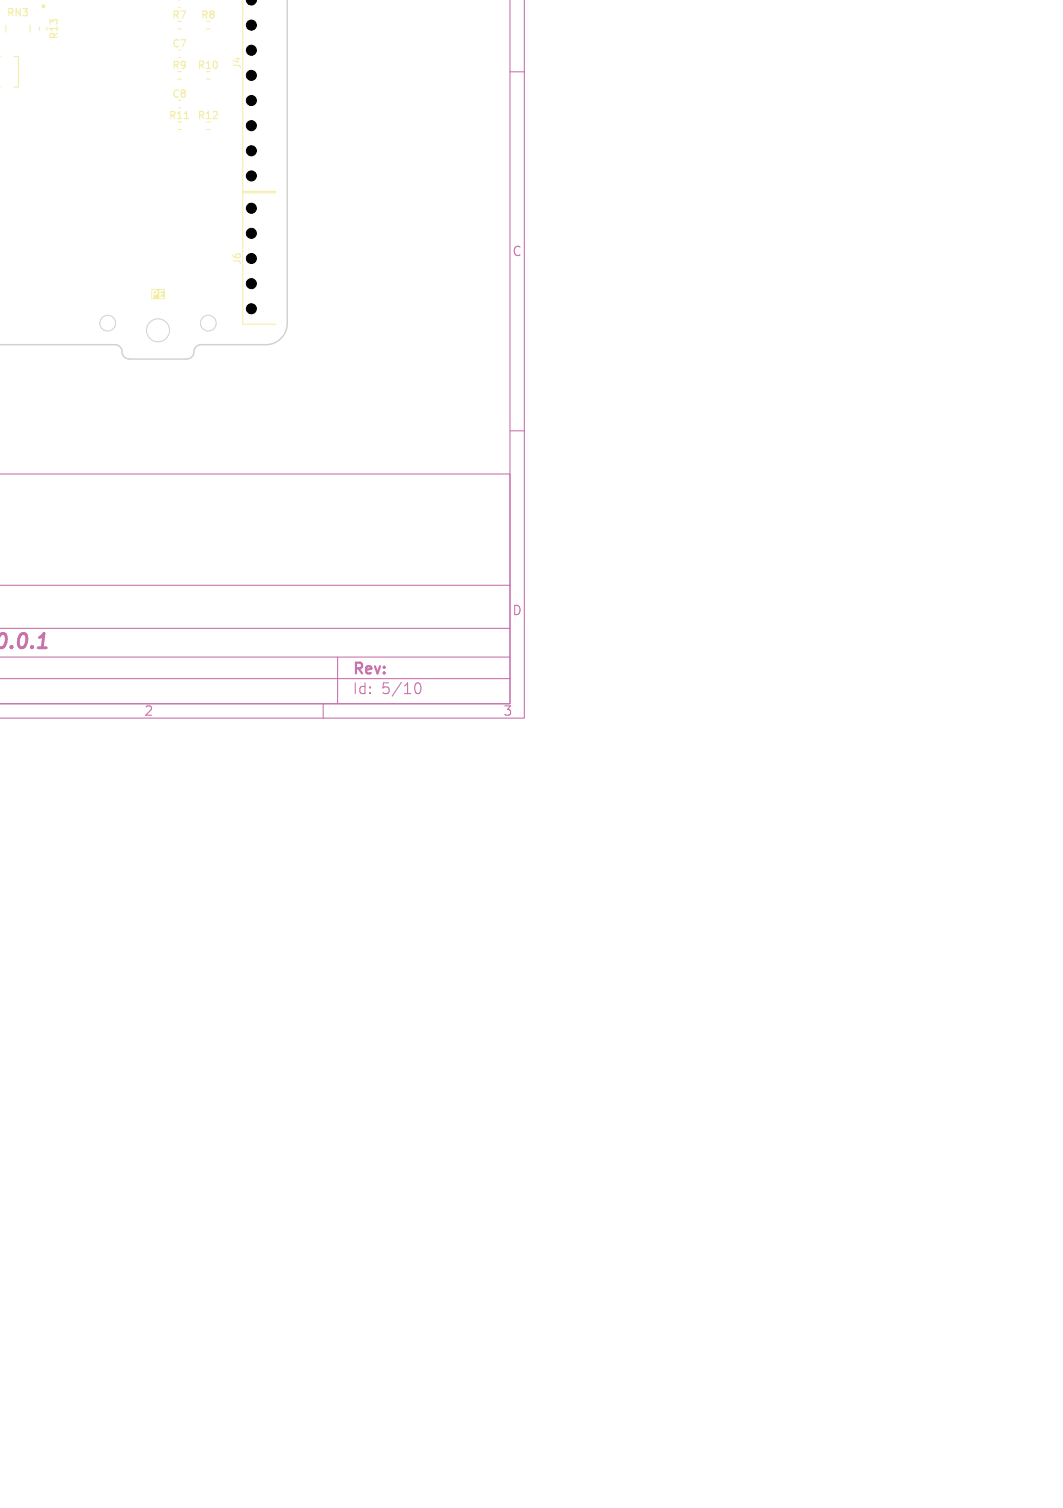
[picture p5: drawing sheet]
<svg xmlns="http://www.w3.org/2000/svg" width="148mm" height="210mm" viewBox="0 0 148 210" stroke-linecap="round" stroke-linejoin="round" font-family="sans-serif">
<defs><g id="words">
<text font-size="2.8" fill="#c872ab" x="-1" y="90.9">v0.0.1</text>
<g font-size="2.1" fill="#c872ab">
<text x="49" y="94.3">Rev:</text>
<text x="49" y="96.9">Id:</text>
<text x="53.1" y="96.9">5/10</text>
</g>
<g font-size="1.8" fill="#c872ab">
<text x="71.3" y="35.9">C</text>
<text x="71.3" y="85.9">D</text>
<text x="20" y="99.9">2</text>
<text x="70" y="99.9">3</text>
</g>
<g font-size="1.4" fill="#f2eda1">
<text x=".9" y="2.5">RN3</text>
<text x="8.2" y="5.6" transform="rotate(-90 8.2 5.6)">R13</text>
<text x="23.9" y="2.8">R7</text>
<text x="27.9" y="2.8">R8</text>
<text x="23.9" y="9.8">R9</text>
<text x="23.9" y="6.8">C7</text>
<text x="27.4" y="9.8">R10</text>
<text x="33.6" y="9.7" transform="rotate(-90 33.6 9.7)">J4</text>
<text x="23.4" y="16.8">R11</text>
<text x="23.9" y="13.8">C8</text>
<text x="27.4" y="16.8">R12</text>
<text x="33.6" y="36.9" transform="rotate(-90 33.6 36.9)">J6</text>
</g>
</g></defs>
<path d="M71 0v98h-71h71v-32h-71M73 0v100h-73M71 10h2M71 60h2M0 94.5h71M0 91.5h71M0 87.5h71M0 81.5h71M45 98v2M47 91.5v6.5M57.7 95.7a.55 .55 0 0 1 .4-.6h.1a.94 .94 0 0 1 0 1.5h-.1a.55 .55 0 0 1-.4-.6" fill="none" stroke="#c872ab" stroke-width=".15"/>
<g fill="#f2eda1">
<path d="M21.4 40.6h.3v.2l-.3 .1z"/>
<path d="M21.1 40.2h1.9v1.5h-1.9v-1.2h.1v1h.2v-.4h.3l.2-.2 .1-.3-.1-.1h.3v1l.6 .1 .1-.1-.1-.1h-.4v-.4l.3-.1-.1-.1h-.2v-.2l.4-.1v-.1l-.9 .1-.6-.1-.2 .1z"/>
</g>
<path d="M5.8 -.1v.1M-.1 12.1h.1M-.1 7.9h.1M2 7.9h.6v4.2h-.6M25.7 16.5h.6" fill="none" stroke="#f2eda1" stroke-width=".15"/>
<g fill="none" stroke="#f2eda1" stroke-width=".14">
<path d="M24.9 0h.2M33.8 -.1v26.8h4.6M.8 3.5v1M4.2 3.5v1M5.5 3.8v.4M6.5 3.8v.4M24.8 18h.4M24.8 11h.4M24.8 4h.4M24.9 15h.2M24.9 8h.2M24.9 1h.2"/>
<path d="M28.8 18h.4M28.8 11h.4M28.8 4h.4M38.4 26.9h-4.6v18.3h4.6"/>
</g>
<circle cx="6" cy=".9" r=".2" fill="#f2eda1" stroke="#f2eda1" stroke-width=".14"/>
<path d="M40 0v45a3 3 0 0 1-3 3h-9a1.09 1.09 0 0 0-1 1.3l-.4 .5-.5 .2h-8.1a1.09 1.09 0 0 1-1-1.3l-.4-.5-.6-.2h-16.1" fill="none" stroke="#d0d2cd" stroke-width=".2"/>
<g fill="none" stroke="#d0d2cd" stroke-width=".14">
<circle cx="15" cy="45" r="1.1"/>
<circle cx="22" cy="46" r="1.6"/>
<circle cx="29" cy="45" r="1.1"/>
</g>
<g fill="#000" stroke="#000" stroke-width=".14">
<path d="M34.3 0l1.3-.1a.68 .68 0 0 1-.6 .8 .68 .68 0 0 1-.7-.7z"/>
<circle cx="35" cy="3.5" r=".7"/>
<circle cx="35" cy="10.5" r=".7"/>
<circle cx="35" cy="17.5" r=".7"/>
<circle cx="35" cy="14" r=".7"/>
<circle cx="35" cy="7" r=".7"/>
<circle cx="35" cy="32.5" r=".7"/>
<circle cx="35" cy="39.5" r=".7"/>
<circle cx="35" cy="24.5" r=".7"/>
<circle cx="35" cy="36" r=".7"/>
<circle cx="35" cy="21" r=".7"/>
<circle cx="35" cy="29" r=".7"/>
<circle cx="35" cy="43" r=".7"/>
</g>
<use href="#words"/>
</svg>
